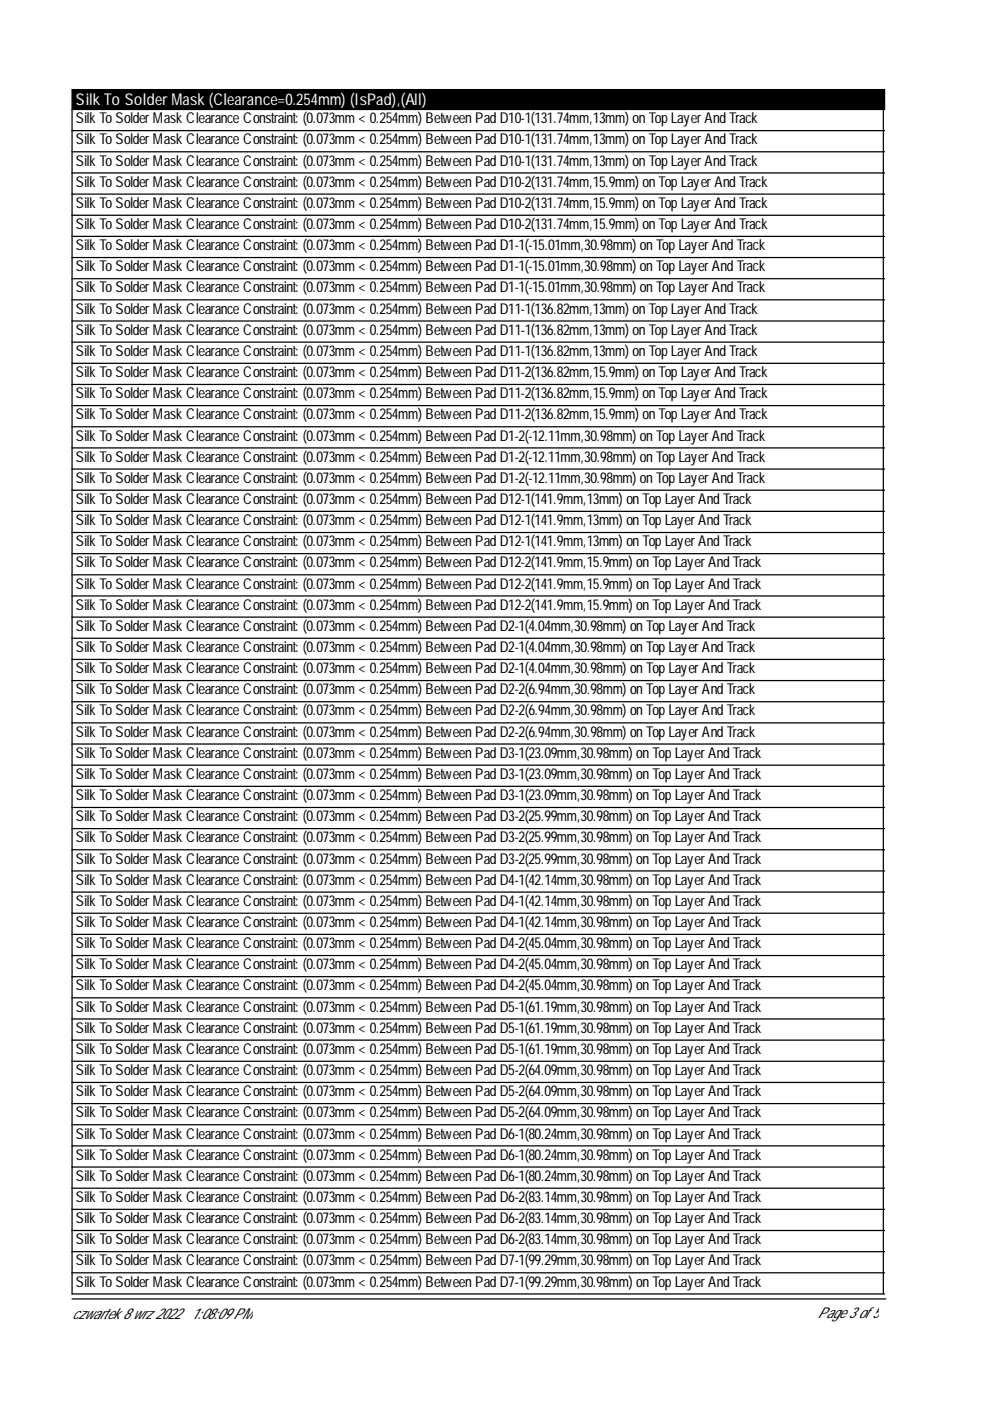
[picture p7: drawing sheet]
<svg xmlns="http://www.w3.org/2000/svg" width="210mm" height="297mm" viewBox="0 0 210 297" stroke-linecap="round" stroke-linejoin="round" font-family="sans-serif">
<defs><g id="words">
<text font-size="3.4" fill="#fff" x="16.1" y="22.2">Silk To SolderMask (Clearance=0.254mm) (IsPad),(All)</text>
<g font-size="3.2">
<text x="16.1" y="26.1">SilkToSolderMaskClearanceConstraint: (0.073mm&lt; 0.254mm) BetweenPadD10-1(131.74mm,13mm) onTopLayerAndTrack</text>
<text x="16.1" y="30.6">SilkToSolderMaskClearanceConstraint: (0.073mm&lt; 0.254mm) BetweenPadD10-1(131.74mm,13mm) onTopLayerAndTrack</text>
<text x="16.1" y="35.1">SilkToSolderMaskClearanceConstraint: (0.073mm&lt; 0.254mm) BetweenPadD10-1(131.74mm,13mm) onTopLayerAndTrack</text>
<text x="16.1" y="39.6">SilkToSolderMaskClearanceConstraint: (0.073mm&lt; 0.254mm) BetweenPadD10-2(131.74mm,15.9mm) onTopLayerAndTrack</text>
<text x="16.1" y="44.1">SilkToSolderMaskClearanceConstraint: (0.073mm&lt; 0.254mm) BetweenPadD10-2(131.74mm,15.9mm) onTopLayerAndTrack</text>
<text x="16.1" y="48.6">SilkToSolderMaskClearanceConstraint: (0.073mm&lt; 0.254mm) BetweenPadD10-2(131.74mm,15.9mm) onTopLayerAndTrack</text>
<text x="16.1" y="53">SilkToSolderMaskClearanceConstraint: (0.073mm&lt; 0.254mm) BetweenPadD1-1(-15.01mm,30.98mm) onTopLayerAndTrack</text>
<text x="16.1" y="57.5">SilkToSolderMaskClearanceConstraint: (0.073mm&lt; 0.254mm) BetweenPadD1-1(-15.01mm,30.98mm) onTopLayerAndTrack</text>
<text x="16.1" y="62">SilkToSolderMaskClearanceConstraint: (0.073mm&lt; 0.254mm) BetweenPadD1-1(-15.01mm,30.98mm) onTopLayerAndTrack</text>
<text x="16.1" y="66.5">SilkToSolderMaskClearanceConstraint: (0.073mm&lt; 0.254mm) BetweenPadD11-1(136.82mm,13mm) onTopLayerAndTrack</text>
<text x="16.1" y="71">SilkToSolderMaskClearanceConstraint: (0.073mm&lt; 0.254mm) BetweenPadD11-1(136.82mm,13mm) onTopLayerAndTrack</text>
<text x="16.1" y="75.5">SilkToSolderMaskClearanceConstraint: (0.073mm&lt; 0.254mm) BetweenPadD11-1(136.82mm,13mm) onTopLayerAndTrack</text>
<text x="16.1" y="79.9">SilkToSolderMaskClearanceConstraint: (0.073mm&lt; 0.254mm) BetweenPadD11-2(136.82mm,15.9mm) onTopLayerAndTrack</text>
<text x="16.1" y="84.4">SilkToSolderMaskClearanceConstraint: (0.073mm&lt; 0.254mm) BetweenPadD11-2(136.82mm,15.9mm) onTopLayerAndTrack</text>
<text x="16.1" y="88.9">SilkToSolderMaskClearanceConstraint: (0.073mm&lt; 0.254mm) BetweenPadD11-2(136.82mm,15.9mm) onTopLayerAndTrack</text>
<text x="16.1" y="93.4">SilkToSolderMaskClearanceConstraint: (0.073mm&lt; 0.254mm) BetweenPadD1-2(-12.11mm,30.98mm) onTopLayerAndTrack</text>
<text x="16.1" y="97.9">SilkToSolderMaskClearanceConstraint: (0.073mm&lt; 0.254mm) BetweenPadD1-2(-12.11mm,30.98mm) onTopLayerAndTrack</text>
<text x="16.1" y="102.4">SilkToSolderMaskClearanceConstraint: (0.073mm&lt; 0.254mm) BetweenPadD1-2(-12.11mm,30.98mm) onTopLayerAndTrack</text>
<text x="16.1" y="106.9">SilkToSolderMaskClearanceConstraint: (0.073mm&lt; 0.254mm) BetweenPadD12-1(141.9mm,13mm) onTopLayerAndTrack</text>
<text x="16.1" y="111.3">SilkToSolderMaskClearanceConstraint: (0.073mm&lt; 0.254mm) BetweenPadD12-1(141.9mm,13mm) onTopLayerAndTrack</text>
<text x="16.1" y="115.8">SilkToSolderMaskClearanceConstraint: (0.073mm&lt; 0.254mm) BetweenPadD12-1(141.9mm,13mm) onTopLayerAndTrack</text>
<text x="16.1" y="120.3">SilkToSolderMaskClearanceConstraint: (0.073mm&lt; 0.254mm) BetweenPadD12-2(141.9mm,15.9mm) onTopLayerAndTrack</text>
<text x="16.1" y="124.8">SilkToSolderMaskClearanceConstraint: (0.073mm&lt; 0.254mm) BetweenPadD12-2(141.9mm,15.9mm) onTopLayerAndTrack</text>
<text x="16.1" y="129.3">SilkToSolderMaskClearanceConstraint: (0.073mm&lt; 0.254mm) BetweenPadD12-2(141.9mm,15.9mm) onTopLayerAndTrack</text>
<text x="16.1" y="133.8">SilkToSolderMaskClearanceConstraint: (0.073mm&lt; 0.254mm) BetweenPadD2-1(4.04mm,30.98mm) onTopLayerAndTrack</text>
<text x="16.1" y="138.2">SilkToSolderMaskClearanceConstraint: (0.073mm&lt; 0.254mm) BetweenPadD2-1(4.04mm,30.98mm) onTopLayerAndTrack</text>
<text x="16.1" y="142.7">SilkToSolderMaskClearanceConstraint: (0.073mm&lt; 0.254mm) BetweenPadD2-1(4.04mm,30.98mm) onTopLayerAndTrack</text>
<text x="16.1" y="147.2">SilkToSolderMaskClearanceConstraint: (0.073mm&lt; 0.254mm) BetweenPadD2-2(6.94mm,30.98mm) onTopLayerAndTrack</text>
<text x="16.1" y="151.7">SilkToSolderMaskClearanceConstraint: (0.073mm&lt; 0.254mm) BetweenPadD2-2(6.94mm,30.98mm) onTopLayerAndTrack</text>
<text x="16.1" y="156.2">SilkToSolderMaskClearanceConstraint: (0.073mm&lt; 0.254mm) BetweenPadD2-2(6.94mm,30.98mm) onTopLayerAndTrack</text>
<text x="16.1" y="160.7">SilkToSolderMaskClearanceConstraint: (0.073mm&lt; 0.254mm) BetweenPadD3-1(23.09mm,30.98mm) onTopLayerAndTrack</text>
<text x="16.1" y="165.2">SilkToSolderMaskClearanceConstraint: (0.073mm&lt; 0.254mm) BetweenPadD3-1(23.09mm,30.98mm) onTopLayerAndTrack</text>
<text x="16.1" y="169.6">SilkToSolderMaskClearanceConstraint: (0.073mm&lt; 0.254mm) BetweenPadD3-1(23.09mm,30.98mm) onTopLayerAndTrack</text>
<text x="16.1" y="174.1">SilkToSolderMaskClearanceConstraint: (0.073mm&lt; 0.254mm) BetweenPadD3-2(25.99mm,30.98mm) onTopLayerAndTrack</text>
<text x="16.1" y="178.6">SilkToSolderMaskClearanceConstraint: (0.073mm&lt; 0.254mm) BetweenPadD3-2(25.99mm,30.98mm) onTopLayerAndTrack</text>
<text x="16.1" y="183.1">SilkToSolderMaskClearanceConstraint: (0.073mm&lt; 0.254mm) BetweenPadD3-2(25.99mm,30.98mm) onTopLayerAndTrack</text>
<text x="16.1" y="187.6">SilkToSolderMaskClearanceConstraint: (0.073mm&lt; 0.254mm) BetweenPadD4-1(42.14mm,30.98mm) onTopLayerAndTrack</text>
<text x="16.1" y="192.1">SilkToSolderMaskClearanceConstraint: (0.073mm&lt; 0.254mm) BetweenPadD4-1(42.14mm,30.98mm) onTopLayerAndTrack</text>
<text x="16.1" y="196.5">SilkToSolderMaskClearanceConstraint: (0.073mm&lt; 0.254mm) BetweenPadD4-1(42.14mm,30.98mm) onTopLayerAndTrack</text>
<text x="16.1" y="201">SilkToSolderMaskClearanceConstraint: (0.073mm&lt; 0.254mm) BetweenPadD4-2(45.04mm,30.98mm) onTopLayerAndTrack</text>
<text x="16.1" y="205.5">SilkToSolderMaskClearanceConstraint: (0.073mm&lt; 0.254mm) BetweenPadD4-2(45.04mm,30.98mm) onTopLayerAndTrack</text>
<text x="16.1" y="210">SilkToSolderMaskClearanceConstraint: (0.073mm&lt; 0.254mm) BetweenPadD4-2(45.04mm,30.98mm) onTopLayerAndTrack</text>
<text x="16.1" y="214.5">SilkToSolderMaskClearanceConstraint: (0.073mm&lt; 0.254mm) BetweenPadD5-1(61.19mm,30.98mm) onTopLayerAndTrack</text>
<text x="16.1" y="219">SilkToSolderMaskClearanceConstraint: (0.073mm&lt; 0.254mm) BetweenPadD5-1(61.19mm,30.98mm) onTopLayerAndTrack</text>
<text x="16.1" y="223.4">SilkToSolderMaskClearanceConstraint: (0.073mm&lt; 0.254mm) BetweenPadD5-1(61.19mm,30.98mm) onTopLayerAndTrack</text>
<text x="16.1" y="227.9">SilkToSolderMaskClearanceConstraint: (0.073mm&lt; 0.254mm) BetweenPadD5-2(64.09mm,30.98mm) onTopLayerAndTrack</text>
<text x="16.1" y="232.4">SilkToSolderMaskClearanceConstraint: (0.073mm&lt; 0.254mm) BetweenPadD5-2(64.09mm,30.98mm) onTopLayerAndTrack</text>
<text x="16.1" y="236.9">SilkToSolderMaskClearanceConstraint: (0.073mm&lt; 0.254mm) BetweenPadD5-2(64.09mm,30.98mm) onTopLayerAndTrack</text>
<text x="16.1" y="241.4">SilkToSolderMaskClearanceConstraint: (0.073mm&lt; 0.254mm) BetweenPadD6-1(80.24mm,30.98mm) onTopLayerAndTrack</text>
<text x="16.1" y="245.9">SilkToSolderMaskClearanceConstraint: (0.073mm&lt; 0.254mm) BetweenPadD6-1(80.24mm,30.98mm) onTopLayerAndTrack</text>
<text x="16.1" y="250.4">SilkToSolderMaskClearanceConstraint: (0.073mm&lt; 0.254mm) BetweenPadD6-1(80.24mm,30.98mm) onTopLayerAndTrack</text>
<text x="16.1" y="254.8">SilkToSolderMaskClearanceConstraint: (0.073mm&lt; 0.254mm) BetweenPadD6-2(83.14mm,30.98mm) onTopLayerAndTrack</text>
<text x="16.1" y="259.3">SilkToSolderMaskClearanceConstraint: (0.073mm&lt; 0.254mm) BetweenPadD6-2(83.14mm,30.98mm) onTopLayerAndTrack</text>
<text x="16.1" y="263.8">SilkToSolderMaskClearanceConstraint: (0.073mm&lt; 0.254mm) BetweenPadD6-2(83.14mm,30.98mm) onTopLayerAndTrack</text>
<text x="16.1" y="268.3">SilkToSolderMaskClearanceConstraint: (0.073mm&lt; 0.254mm) BetweenPadD7-1(99.29mm,30.98mm) onTopLayerAndTrack</text>
<text x="16.1" y="272.8">SilkToSolderMaskClearanceConstraint: (0.073mm&lt; 0.254mm) BetweenPadD7-1(99.29mm,30.98mm) onTopLayerAndTrack</text>
<text x="15.3" y="279.6">czwartek8wrz 2022</text>
<text x="40.5" y="279.6">1:08:09PM</text>
<text x="173.3" y="279.3">Page3 of5</text>
</g>
</g></defs>
<path d="M15.3 19h172.3v4.2h-172.3z" fill="#000" stroke="#000" stroke-width=".26"/>
<g fill="none" stroke="#000" stroke-width=".26">
<path d="M15.3 27.7h172.3M15.3 23.2v251.1h172.3M15.3 32.2h172.3M15.3 36.7h172.3M187.3 23.2v251.1M15.3 41.2h172.3M15.3 45.6h172.3M15.3 50.1h172.3M15.3 54.6h172.3M15.3 59.1h172.3M15.3 63.6h172.3M15.3 68.1h172.3"/>
<path d="M15.3 72.5h172.3M15.3 77h172.3M15.3 81.5h172.3M15.3 86h172.3M15.3 90.5h172.3M15.3 95h172.3M15.3 99.5h172.3M15.3 103.9h172.3M15.3 108.4h172.3M15.3 112.9h172.3M15.3 117.4h172.3M15.3 121.9h172.3"/>
<path d="M15.3 126.4h172.3M15.3 130.8h172.3M15.3 135.3h172.3M15.3 139.8h172.3M15.3 144.3h172.3M15.3 148.8h172.3M15.3 153.3h172.3M15.3 157.7h172.3M15.3 162.2h172.3M15.3 166.7h172.3M15.3 171.2h172.3M15.3 175.7h172.3"/>
<path d="M15.3 180.2h172.3M15.3 184.7h172.3M15.3 189.1h172.3M15.3 193.6h172.3M15.3 198.1h172.3M15.3 202.6h172.3M15.3 207.1h172.3M15.3 211.6h172.3M15.3 216h172.3M15.3 220.5h172.3M15.3 225h172.3M15.3 229.5h172.3"/>
<path d="M15.3 234h172.3M15.3 238.5h172.3M15.3 243h172.3M15.3 247.4h172.3M15.3 251.9h172.3M15.3 256.4h172.3M15.3 260.9h172.3M15.3 265.4h172.3M15.3 269.9h172.3M15.3 275.4h172.5"/>
</g>
<use href="#words"/>
</svg>
